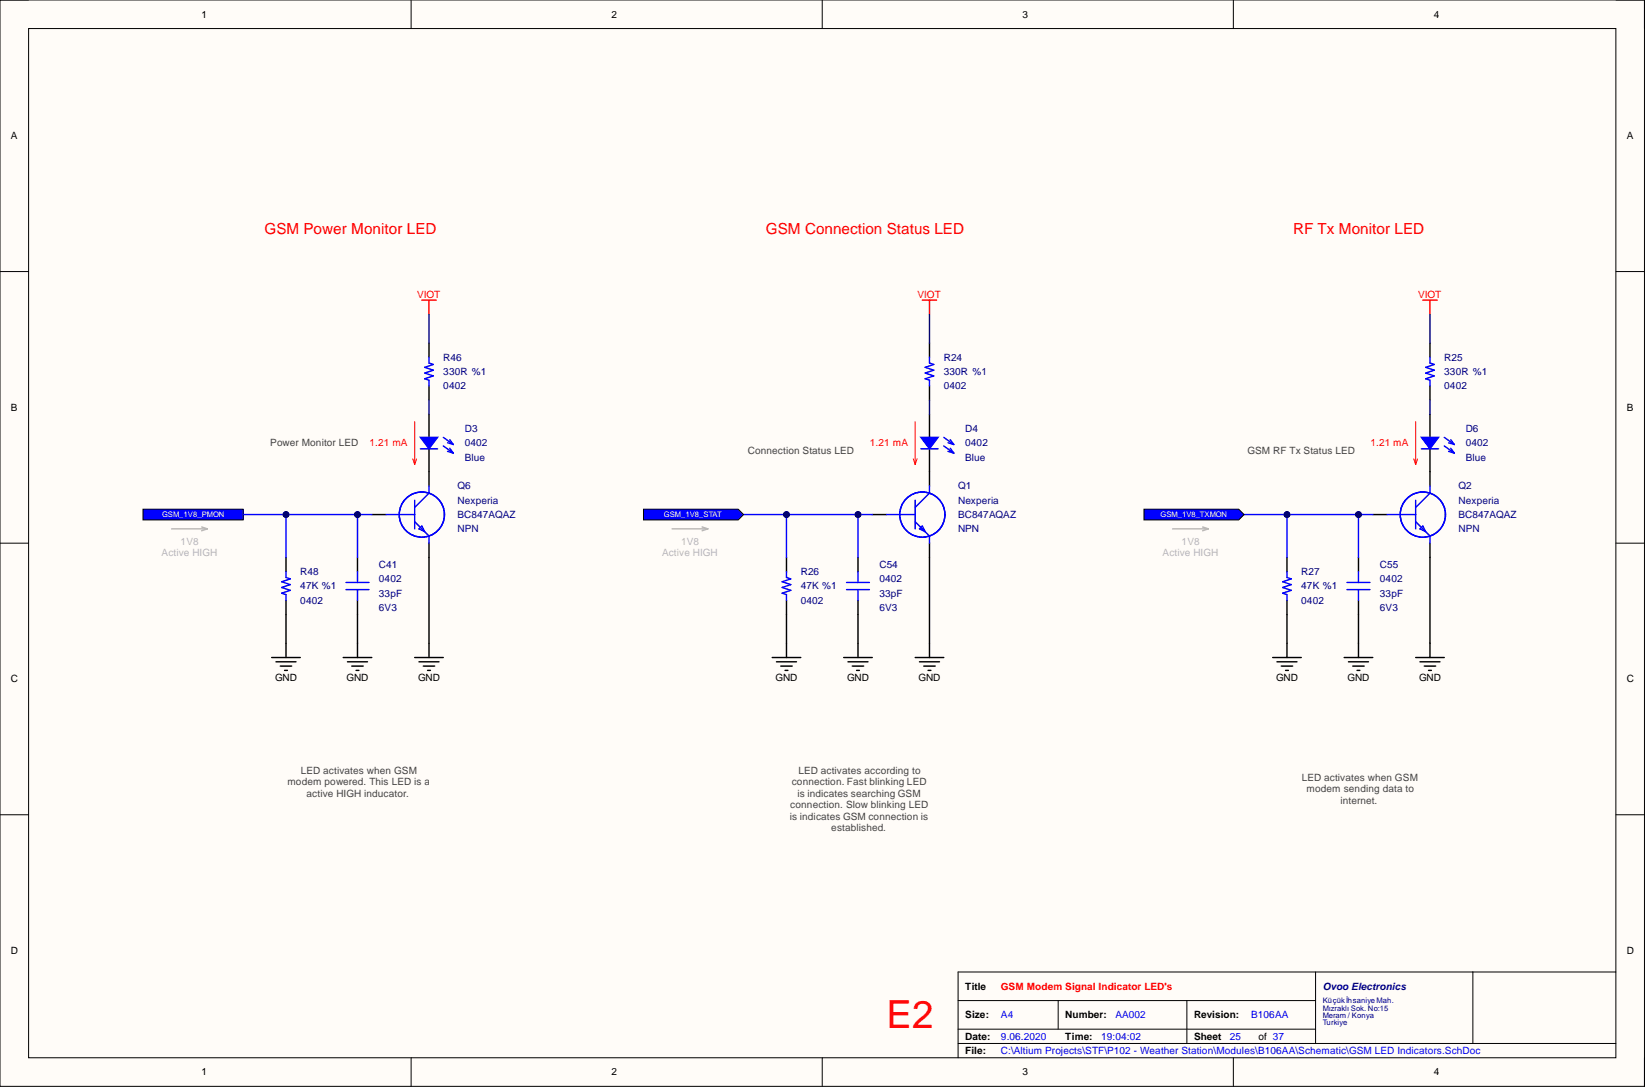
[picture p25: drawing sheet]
<svg xmlns="http://www.w3.org/2000/svg" width="292mm" height="193mm" viewBox="0 0 292 193" stroke-linecap="round" stroke-linejoin="round" font-family="sans-serif">
<defs><g id="words">
<text font-size="6.9" fill="#f00" x="157.4" y="182.5">E2</text>
<g font-size="2.7" fill="#f00">
<text x="47" y="41.5">GSM Power Monitor LED</text>
<text x="136" y="41.5">GSM Connection Status LED</text>
<text x="229.6" y="41.5">RF Tx Monitor LED</text>
</g>
<g font-size="1.8">
<text x="35.8" y="3.1">1</text>
<text x="108.6" y="3.1">2</text>
<text x="181.6" y="3.1">3</text>
<text x="254.6" y="3.1">4</text>
<text x="1.9" y="24.7">A</text>
<text x="288.9" y="24.7">A</text>
<text x="1.9" y="72.9">B</text>
<text x="288.9" y="72.9">B</text>
<text x="1.9" y="121.1">C</text>
<text x="48.8" y="120.9">GND</text>
<text x="61.5" y="120.9">GND</text>
<text x="74.2" y="120.9">GND</text>
<text x="137.7" y="120.9">GND</text>
<text x="150.4" y="120.9">GND</text>
<text x="163.1" y="120.9">GND</text>
<text x="226.6" y="120.9">GND</text>
<text x="239.3" y="120.9">GND</text>
<text x="252" y="120.9">GND</text>
<text x="288.9" y="121.1">C</text>
<text x="1.9" y="169.3">D</text>
<text x="288.9" y="169.3">D</text>
<text x="171.4" y="175.7">Title</text>
<text x="171.4" y="180.8">Size:</text>
<text x="171.4" y="184.6">Date:</text>
<text x="189.2" y="180.8">Number:</text>
<text x="189.2" y="184.6">Time:</text>
<text x="212" y="180.8">Revision:</text>
<text x="212" y="184.6">Sheet</text>
<text x="223.4" y="184.6">of 37</text>
<text x="35.8" y="190.9">1</text>
<text x="108.6" y="190.9">2</text>
<text x="171.4" y="187.1">File:</text>
<text x="181.6" y="190.9">3</text>
<text x="254.6" y="190.9">4</text>
</g>
<g font-size="1.8" fill="#f00">
<text x="74.1" y="52.9">VIOT</text>
<text x="162.9" y="52.9">VIOT</text>
<text x="251.8" y="52.9">VIOT</text>
<text x="65.6" y="79.3">1.21 mA</text>
<text x="154.5" y="79.3">1.21 mA</text>
<text x="243.3" y="79.3">1.21 mA</text>
<text x="177.7" y="175.7">GSM Modem Signal Indicator LED's</text>
</g>
<g font-size="1.8" fill="#000080">
<text x="78.7" y="64">R46</text>
<text x="167.6" y="64">R24</text>
<text x="256.5" y="64">R25</text>
<text x="78.7" y="66.6">330R %1</text>
<text x="78.7" y="69.1">0402</text>
<text x="167.6" y="66.6">330R %1</text>
<text x="167.6" y="69.1">0402</text>
<text x="256.5" y="66.6">330R %1</text>
<text x="256.5" y="69.1">0402</text>
<text x="82.5" y="76.7">D3</text>
<text x="171.4" y="76.7">D4</text>
<text x="260.3" y="76.7">D6</text>
<text x="82.5" y="79.3">0402</text>
<text x="82.5" y="81.8">Blue</text>
<text x="171.4" y="79.3">0402</text>
<text x="171.4" y="81.8">Blue</text>
<text x="260.3" y="79.3">0402</text>
<text x="260.3" y="81.8">Blue</text>
<text x="81.3" y="89.4">Nexperia</text>
<text x="81.3" y="86.9">Q6</text>
<text x="170.1" y="89.4">Nexperia</text>
<text x="170.1" y="86.9">Q1</text>
<text x="259" y="89.4">Nexperia</text>
<text x="259" y="86.9">Q2</text>
<text x="81.3" y="91.9">BC847AQAZ</text>
<text x="81.3" y="94.5">NPN</text>
<text x="170.1" y="91.9">BC847AQAZ</text>
<text x="170.1" y="94.5">NPN</text>
<text x="259" y="91.9">BC847AQAZ</text>
<text x="259" y="94.5">NPN</text>
<text x="67.3" y="100.8">C41</text>
<text x="156.2" y="100.8">C54</text>
<text x="245" y="100.8">C55</text>
<text x="53.3" y="104.6">47K %1</text>
<text x="53.3" y="107.2">0402</text>
<text x="53.3" y="102.1">R48</text>
<text x="67.3" y="103.4">0402</text>
<text x="67.3" y="105.9">33pF</text>
<text x="142.2" y="104.6">47K %1</text>
<text x="142.2" y="107.2">0402</text>
<text x="142.2" y="102.1">R26</text>
<text x="156.2" y="103.4">0402</text>
<text x="156.2" y="105.9">33pF</text>
<text x="231.1" y="104.6">47K %1</text>
<text x="231.1" y="107.2">0402</text>
<text x="231.1" y="102.1">R27</text>
<text x="245" y="103.4">0402</text>
<text x="245" y="105.9">33pF</text>
<text x="67.3" y="108.4">6V3</text>
<text x="156.2" y="108.4">6V3</text>
<text x="245" y="108.4">6V3</text>
<text x="234.9" y="175.7">Ovoo Electronics</text>
</g>
<g font-size="1.8" fill="#434343">
<text x="48" y="79.3">Power Monitor LED</text>
<text x="132.8" y="80.5">Connection Status LED</text>
<text x="221.5" y="80.5">GSM RF Tx Status LED</text>
<text x="53.4" y="137.4">LED activates when GSM</text>
<text x="141.8" y="137.4">LED activates according to</text>
<text x="51" y="139.4">modem powered. This LED is a</text>
<text x="54.4" y="141.4">active HIGH inducator.</text>
<text x="140.3" y="143.5">connection. Slow blinking LED</text>
<text x="140.6" y="139.4">connection. Fast blinking LED</text>
<text x="141.6" y="141.4">is indicates searching GSM</text>
<text x="231.1" y="138.6">LED activates when GSM</text>
<text x="232" y="140.7">modem sending data to</text>
<text x="238" y="142.7">internet.</text>
<text x="140.2" y="145.5">is indicates GSM connection is</text>
<text x="147.6" y="147.5">established.</text>
</g>
<g font-size="1.8" fill="#b7b7b7">
<text x="28.7" y="98.8">Active HIGH</text>
<text x="32.1" y="96.8">1V8</text>
<text x="117.6" y="98.8">Active HIGH</text>
<text x="120.9" y="96.8">1V8</text>
<text x="206.4" y="98.8">Active HIGH</text>
<text x="209.8" y="96.8">1V8</text>
</g>
<g font-size="1.8" fill="#00f">
<text x="177.7" y="184.6">9.06.2020</text>
<text x="177.7" y="180.8">A4</text>
<text x="195.5" y="184.6">19:04:02</text>
<text x="198.1" y="180.8">AA002</text>
<text x="218.4" y="184.6">25</text>
<text x="222.2" y="180.8">B106AA</text>
<text x="177.7" y="187.1">C:\Altium Projects\STF\P102 - Weather Station\Modules\B106AA\Schematic\GSM LED Indicators.SchDoc</text>
</g>
<g font-size="1.4" fill="#fff">
<text x="28.8" y="91.9">GSM_1V8_PMON</text>
<text x="117.9" y="91.9">GSM_1V8_STAT</text>
<text x="206.1" y="91.9">GSM_1V8_TXMON</text>
</g>
<g font-size="1.4" fill="#000080">
<text x="234.9" y="178.1">Küçükİhsaniye Mah.</text>
<text x="234.9" y="179.4">Mızraklı Sok. No:15</text>
<text x="234.9" y="180.7">Meram / Konya</text>
<text x="234.9" y="181.9">Turkiye</text>
</g>
</g></defs>
<path d="M0 0h292v192.9h-292z" fill-rule="evenodd" fill="#fffcf8"/>
<path d="M0 0h292v192.9h-292z" fill="none" stroke="#000" stroke-width=".18"/>
<path d="M5.1 5.1h281.8v182.7h-281.8z" fill-rule="evenodd" fill="#fffcf8"/>
<g fill="none" stroke="#000" stroke-width=".18">
<path d="M0 0h5.1M73 0v5.1M146 0v5.1M219 0v5.1M286.9 0h5.1v5.1M5.1 5.1h281.8v182.7h-281.8zM0 48.2h5.1M286.9 48.2h5.1M0 96.4h5.1M286.9 96.4h5.1M0 144.6h5.1M286.9 144.6h5.1"/>
<path d="M170.1 177.6h63.5M187.9 177.6v5.1M210.8 177.6v7.6M233.6 172.6v12.6M261.5 172.6v12.6M286.9 172.6h-116.8v15.2M73 187.8v5.1M146 187.8v5.1M170.1 185.2h116.8M170.1 182.7h63.5M219 187.8v5.1M292 187.8v5.1"/>
</g>
<g fill="none" stroke="#000" stroke-width=".25">
<path d="M76.2 60.9v2.5M76.2 68.5v2.5M50.8 99v2.5M63.5 99v2.5M66 91.3h2.6M76.2 83.7v2.6M76.2 96.4v2.6M48.2 116.7h5.1M49 117.5h3.6M49.8 118.2h2M50.5 119h.5M50.8 106.6v2.5"/>
<path d="M50.8 114.2v2.5M60.9 116.7h5.1M61.7 117.5h3.6M62.5 118.2h2M63.2 119h.5M63.5 106.6v2.5M63.5 114.2v2.5M73.6 116.7h5.1M74.4 117.5h3.6M75.2 118.2h2M75.9 119h.5M76.2 114.2v2.5"/>
</g>
<g fill="none" stroke="#00f" stroke-width=".25">
<path d="M76.2 63.4v1l.7 .3-1.5 .5 1.5 .5-1.5 .5 1.5 .5-1.5 .5 .8 .3v1M68.6 91.3h5M73.6 92.6l2.6 2.6v1.2M73.6 88.8v5.1M74.4 93.9l.5-.5 .5 1zM76.2 86.3v1.2l-2.6 2.6M50.8 101.5v1l.7 .3-1.5 .5 1.5 .5-1.5 .5 1.5 .5-1.5 .5 .8 .3v1M61.4 104.7h4.1M61.4 103.4h4.1M63.5 101.5v1.9M63.5 104.7v1.9"/>
<circle cx="74.9" cy="91.4" r="4"/>
</g>
<path d="M25.4 90.4h17.8v1.9h-17.8z" fill-rule="evenodd" fill="#00f"/>
<path d="M25.4 90.4h17.8v1.9h-17.8z" fill="none" stroke="#000" stroke-width=".18"/>
<path d="M74.9 53.3h2.5M76.2 53.3v2.5" fill="none" stroke="#f00" stroke-width=".25"/>
<path d="M30.5 93.9h6.3M35.8 93.5l1 .4M36.8 93.9l-1 .3" fill="none" stroke="#b7b7b7" stroke-width=".25"/>
<path d="M76.2 73.6v4M76.2 79.7v4" fill="none" stroke="#000" stroke-width=".25"/>
<path d="M74.7 79.7h3" fill="none" stroke="#00f" stroke-width=".25"/>
<path d="M74.7 77.6h3l-1.5 2.1z" fill="#00f"/>
<path d="M74.7 77.6h3l-1.5 2.1zM78.7 77.6l1.8 1.3M78.7 79.2l1.8 1.2M79.5 78.6l1 .3M79.9 78.1l.6 .8M79.9 79.6l.6 .8M43.2 91.3h22.8M79.5 80.1l1 .3" fill="none" stroke="#00f" stroke-width=".25"/>
<path d="M73.6 74.9v7.6M73.3 81.5l.3 1M74 81.5l-.4 1" fill="none" stroke="#f00" stroke-width=".18"/>
<path d="M76.2 55.8v5.1" fill="none" stroke="#000080" stroke-width=".25"/>
<circle cx="50.8" cy="91.3" r=".51" fill="#000080"/>
<circle cx="50.8" cy="91.3" r=".51" fill="none" stroke="#000080" stroke-width=".18"/>
<circle cx="63.5" cy="91.3" r=".51" fill="#000080"/>
<circle cx="63.5" cy="91.3" r=".51" fill="none" stroke="#000080" stroke-width=".18"/>
<path d="M50.8 109.1v5.1" fill="none" stroke="#000" stroke-width=".25"/>
<path d="M50.8 91.3v7.7" fill="none" stroke="#00f" stroke-width=".25"/>
<circle cx="50.8" cy="91.3" r=".51" fill="#000080"/>
<circle cx="50.8" cy="91.3" r=".51" fill="none" stroke="#000080" stroke-width=".18"/>
<path d="M63.5 109.1v5.1" fill="none" stroke="#000" stroke-width=".25"/>
<path d="M63.5 91.3v7.7" fill="none" stroke="#00f" stroke-width=".25"/>
<circle cx="63.5" cy="91.3" r=".51" fill="#000080"/>
<circle cx="63.5" cy="91.3" r=".51" fill="none" stroke="#000080" stroke-width=".18"/>
<g fill="none" stroke="#000" stroke-width=".25">
<path d="M165 60.9v2.5M165 68.5v2.5M165 73.6v4M165 79.7v6.6M76.2 99v15.2M139.7 99v2.5M152.4 99v2.5M154.9 91.3h2.5M165 96.4v2.6M137.1 116.7h5.1M137.9 117.5h3.5M138.6 118.2h2.1"/>
<path d="M139.4 119h.5M139.7 106.6v2.5M139.7 114.2v2.5M149.8 116.7h5.1M150.6 117.5h3.5M151.3 118.2h2.1M152.1 119h.5M152.4 106.6v2.5M152.4 114.2v2.5M162.5 116.7h5.1M163.3 117.5h3.5M164 118.2h2.1"/>
<path d="M164.8 119h.5M165 114.2v2.5"/>
</g>
<path d="M76.2 71v2.6" fill="none" stroke="#000080" stroke-width=".25"/>
<g fill="none" stroke="#00f" stroke-width=".25">
<path d="M163.5 79.7h3.1M165 63.4v1l.8 .3-1.5 .5 1.5 .5-1.5 .5 1.5 .5-1.5 .5 .7 .3v1M157.4 91.3h5.1M162.5 92.6l2.5 2.6v1.2M162.5 88.8v5.1M163.3 93.9l.5-.5 .5 1zM165 86.3v1.2l-2.5 2.6M139.7 101.5v1l.7 .3-1.5 .5 1.5 .5-1.5 .5 1.5 .5-1.5 .5 .8 .3v1M150.3 104.7h4.1M150.3 103.4h4.1M152.4 101.5v1.9M152.4 104.7v1.9"/>
<circle cx="163.8" cy="91.4" r="4"/>
</g>
<path d="M163.8 53.3h2.5M165 53.3v2.5" fill="none" stroke="#f00" stroke-width=".25"/>
<path d="M119.3 93.9h6.4M124.7 93.5l1 .4M125.7 93.9l-1 .3" fill="none" stroke="#b7b7b7" stroke-width=".25"/>
<path d="M163.5 77.6h3.1l-1.6 2.1z" fill="#00f"/>
<path d="M163.5 77.6h3.1l-1.6 2.1zM167.6 77.6l1.8 1.3M167.6 79.2l1.8 1.2M168.3 78.6l1.1 .3M168.7 78.1l.7 .8M168.7 79.6l.7 .8M132 91.3h22.9M168.3 80.1l1.1 .3" fill="none" stroke="#00f" stroke-width=".25"/>
<path d="M162.5 74.9v7.6M162.2 81.5l.3 1M162.8 81.5l-.3 1" fill="none" stroke="#f00" stroke-width=".18"/>
<path d="M165 55.8v5.1" fill="none" stroke="#000080" stroke-width=".25"/>
<circle cx="139.7" cy="91.3" r=".51" fill="#000080"/>
<circle cx="139.7" cy="91.3" r=".51" fill="none" stroke="#000080" stroke-width=".18"/>
<circle cx="152.4" cy="91.3" r=".51" fill="#000080"/>
<circle cx="152.4" cy="91.3" r=".51" fill="none" stroke="#000080" stroke-width=".18"/>
<path d="M139.7 109.1v5.1" fill="none" stroke="#000" stroke-width=".25"/>
<path d="M139.7 91.3v7.7" fill="none" stroke="#00f" stroke-width=".25"/>
<circle cx="139.7" cy="91.3" r=".51" fill="#000080"/>
<circle cx="139.7" cy="91.3" r=".51" fill="none" stroke="#000080" stroke-width=".18"/>
<path d="M152.4 109.1v5.1" fill="none" stroke="#000" stroke-width=".25"/>
<path d="M152.4 91.3v7.7" fill="none" stroke="#00f" stroke-width=".25"/>
<circle cx="152.4" cy="91.3" r=".51" fill="#000080"/>
<circle cx="152.4" cy="91.3" r=".51" fill="none" stroke="#000080" stroke-width=".18"/>
<path d="M165 99v15.2" fill="none" stroke="#000" stroke-width=".25"/>
<path d="M165 71v2.6" fill="none" stroke="#000080" stroke-width=".25"/>
<path d="M114.3 90.4h16.8l.9 .9-.9 1h-16.8z" fill-rule="evenodd" fill="#00f"/>
<path d="M114.3 90.4h16.8l.9 .9-.9 1h-16.8z" fill="none" stroke="#000" stroke-width=".18"/>
<g fill="none" stroke="#000" stroke-width=".25">
<path d="M253.9 60.9v2.5M253.9 68.5v2.5M253.9 73.6v4M253.9 79.7v6.6M228.5 99v2.5M241.2 99v2.5M243.8 91.3h2.5M253.9 96.4v2.6M226 116.7h5.1M226.7 117.5h3.6M227.5 118.2h2M228.3 119h.5"/>
<path d="M228.5 106.6v2.5M228.5 114.2v2.5M238.7 116.7h5.1M239.4 117.5h3.6M240.2 118.2h2M241 119h.5M241.2 106.6v2.5M241.2 114.2v2.5M251.4 116.7h5.1M252.1 117.5h3.6M252.9 118.2h2M253.7 119h.5"/>
<path d="M253.9 114.2v2.5"/>
</g>
<g fill="none" stroke="#00f" stroke-width=".25">
<path d="M252.4 79.7h3M253.9 63.4v1l.8 .3-1.5 .5 1.5 .5-1.5 .5 1.5 .5-1.5 .5 .7 .3v1M246.3 91.3h5.1M251.4 92.6l2.5 2.6v1.2M251.4 88.8v5.1M252.1 93.9l.5-.5 .6 1zM253.9 86.3v1.2l-2.5 2.6M228.5 101.5v1l.8 .3-1.5 .5 1.5 .5-1.5 .5 1.5 .5-1.5 .5 .7 .3v1M239.2 104.7h4.1M239.2 103.4h4.1M241.2 101.5v1.9M241.2 104.7v1.9"/>
<circle cx="252.7" cy="91.4" r="4"/>
</g>
<path d="M252.6 53.3h2.6M253.9 53.3v2.5" fill="none" stroke="#f00" stroke-width=".25"/>
<path d="M208.2 93.9h6.4M213.5 93.5l1.1 .4M214.6 93.9l-1.1 .3" fill="none" stroke="#b7b7b7" stroke-width=".25"/>
<path d="M252.4 77.6h3l-1.5 2.1z" fill="#00f"/>
<path d="M252.4 77.6h3l-1.5 2.1zM256.5 77.6l1.7 1.3M256.5 79.2l1.7 1.2M257.2 78.6l1 .3M257.6 78.1l.6 .8M257.6 79.6l.6 .8M220.9 91.3h22.9M257.2 80.1l1 .3" fill="none" stroke="#00f" stroke-width=".25"/>
<path d="M251.4 74.9v7.6M251 81.5l.4 1M251.7 81.5l-.3 1" fill="none" stroke="#f00" stroke-width=".18"/>
<path d="M253.9 55.8v5.1" fill="none" stroke="#000080" stroke-width=".25"/>
<circle cx="228.5" cy="91.3" r=".51" fill="#000080"/>
<circle cx="228.5" cy="91.3" r=".51" fill="none" stroke="#000080" stroke-width=".18"/>
<circle cx="241.2" cy="91.3" r=".51" fill="#000080"/>
<circle cx="241.2" cy="91.3" r=".51" fill="none" stroke="#000080" stroke-width=".18"/>
<path d="M228.5 109.1v5.1" fill="none" stroke="#000" stroke-width=".25"/>
<path d="M228.5 91.3v7.7" fill="none" stroke="#00f" stroke-width=".25"/>
<circle cx="228.5" cy="91.3" r=".51" fill="#000080"/>
<circle cx="228.5" cy="91.3" r=".51" fill="none" stroke="#000080" stroke-width=".18"/>
<path d="M241.2 109.1v5.1" fill="none" stroke="#000" stroke-width=".25"/>
<path d="M241.2 91.3v7.7" fill="none" stroke="#00f" stroke-width=".25"/>
<circle cx="241.2" cy="91.3" r=".51" fill="#000080"/>
<circle cx="241.2" cy="91.3" r=".51" fill="none" stroke="#000080" stroke-width=".18"/>
<path d="M253.9 99v15.2" fill="none" stroke="#000" stroke-width=".25"/>
<path d="M253.9 71v2.6" fill="none" stroke="#000080" stroke-width=".25"/>
<path d="M203.1 90.4h16.9l.9 .9-.9 1h-16.9z" fill-rule="evenodd" fill="#00f"/>
<path d="M203.1 90.4h16.9l.9 .9-.9 1h-16.9z" fill="none" stroke="#000" stroke-width=".18"/>
<use href="#words"/>
</svg>
